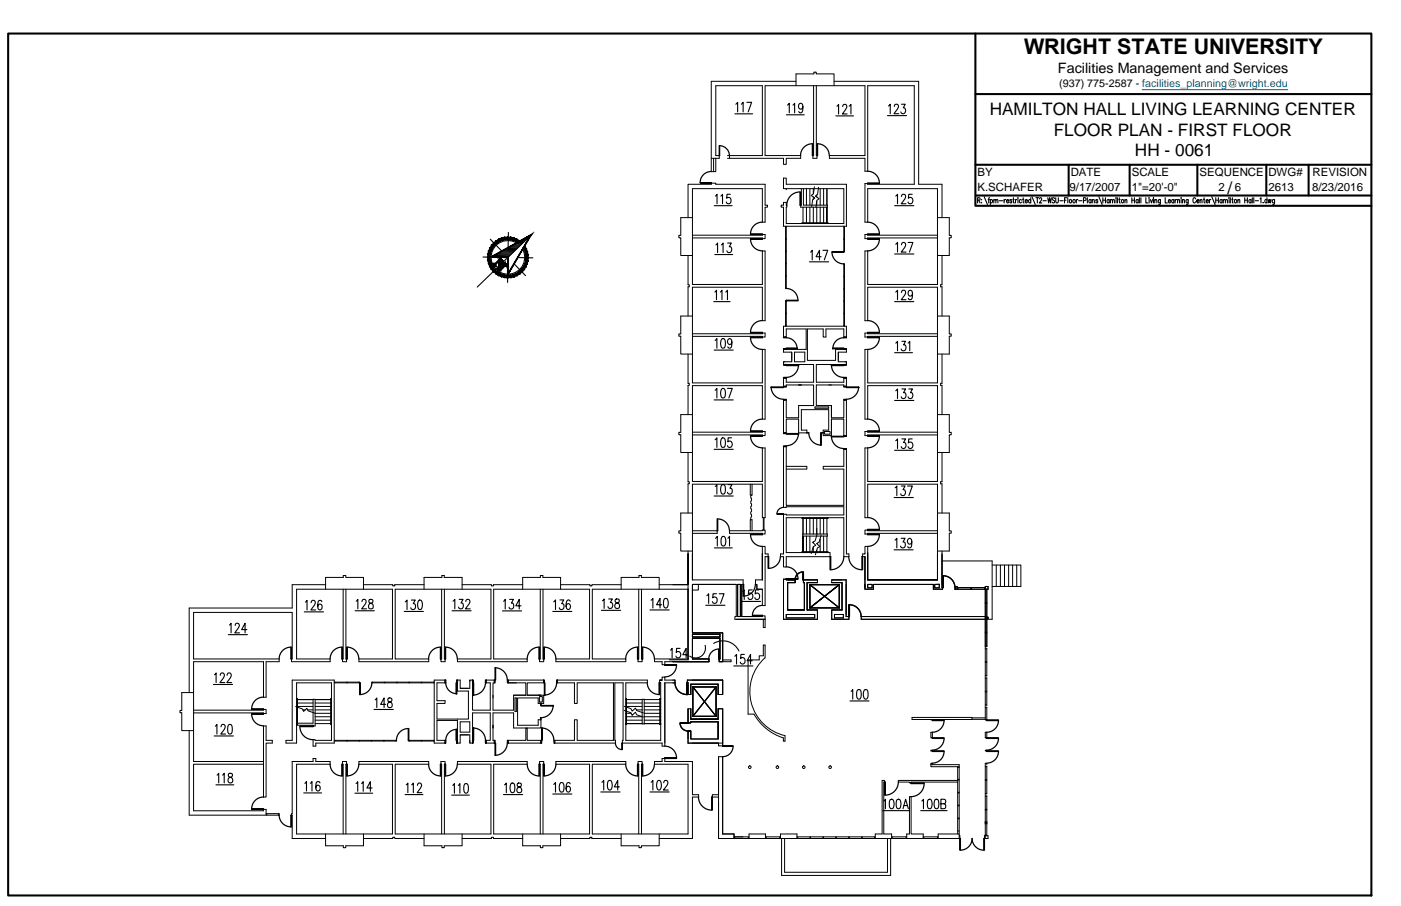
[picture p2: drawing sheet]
<svg xmlns="http://www.w3.org/2000/svg" width="432mm" height="279mm" viewBox="0 0 432 279" stroke-linecap="round" stroke-linejoin="round" font-family="sans-serif">
<defs><g id="words">
<text font-size="6.6" x="315.6" y="16.6">WRIGHT STATE UNIVERSITY</text>
<g font-size="5.3">
<text x="305" y="35.4">HAMILTON HALL LIVING LEARNING CENTER</text>
<text x="324.8" y="41.8">FLOOR PLAN - FIRST FLOOR</text>
<text x="349.8" y="48.2">HH - 0061</text>
<text x="378.3" y="59.7">/</text>
</g>
<text font-size="4.4" x="326.1" y="22.4">Facilities Management and Services</text>
<g font-size="3.5">
<text x="301.3" y="54.3">BY</text>
<text x="301.3" y="59">K.SCHAFER</text>
<text x="329.7" y="59">9/17/2007</text>
<text x="330" y="54.3">DATE</text>
<text x="348.8" y="54.3">SCALE</text>
<text x="348.8" y="59">1&quot;=20'-0&quot;</text>
<text x="369.7" y="54.3">SEQUENCE</text>
<text x="375.6" y="59">2</text>
<text x="380.6" y="59">6</text>
<text x="390.9" y="54.3">DWG#</text>
<text x="390.9" y="59">2613</text>
<text x="404.4" y="59">8/23/2016</text>
<text x="404.5" y="54.3">REVISION</text>
</g>
<text font-size="3.3" x="326.4" y="26.9">(937) 775-2587 - facilities_planning@wright.edu</text>
</g></defs>
<!-- layer: A-EXISTING -->
<g fill="none" stroke="#000" stroke-width=".31">
<path d="M245.3 26.4v-3.6h5.5v-.6h.8v.6h5.5v3.6M245.3 25.1h-26.1v27.8h1.4v-4.1M250.8 26.4v21.6h-.3v.8h1.3v-.8h-.2v-21.6M257.1 25.1h26v31.7h7.2v10.3M219.9 48.8v4.1M224.2 48.8h17.3v1.9h.8v-1.9h4.5v-.8h-11v-21.6h30.8v21.6h-11v.8h11v4h.8v-26.4h14.4v30.4h-14.4v-.2h-.8v11.9h.8v-10.3h21.5v29.5h-21.5v-10.3h-.8v21.5h.8v-10.3h21.5v29.5h-21.5v-10.3h-.8v21.5h.8v-10.4h21.5v29.6h-21.5v-10.4h-.8v21.6h.8v-10.4h21.5v29.5h-21.5M224.2 48h10.8v-21.6h-14.4v21.6h1.1v.8h-2.5M224.8 48v.8M242.3 58.2h17.8v10.7h-17.8v-5h.2v-.6h-.2v-.9h-.8v.9h-.7v.6h.7v5.9h19.4v-13h-18.6v-1.9h-.8v3.3h.8v.3M247 58.2v5.1h-.2v.6h8.2v-.6h-7.4v-5.1M248.6 58.2v5.1M249.6 58.2v5.1"/>
<path d="M250.7 58.2v1.6M251 57.6l-.3 2.1-.7 .6 1.1 .8-.6 .5-.3 2.2M252.3 57.8l-.3 2.1-.7 .6 1.1 .8-.6 .5-.3 2.1M252.8 58.2v5.1M253.8 58.2v5.1M254.9 58.2v5.1M212.1 67.1v-10.3h7.1v-.3h1.4v.3h15.2v6.5h.7v.6h-.7v4.6h-.8v-10.3h-21.6v29.5h21.6v-10.3h.8v21.5h-.8v-10.3h-21.6v29.5h21.6v-10.3h.8v21.5h-.8v-10.4h-21.6v29.6h21.6v-10.4h.8v21.6h-.8v-10.4h-21.6v29.5h15.6v1.4h-.4v9.9h6.4v-.2h.8v1.1M212.1 78.8v9h.3v.6h-.3v9.1M213.4 72.5h21.6v-.2h.8v1.3h-.8v-.2h-21.6M213.4 67.1h-3.6v5.5h-.6v.7h.6v5.5h3.6M242.1 69.8v19.2h.2v-19.2M242.1 77.4h.2"/>
<path d="M242.1 77.6h.2M242.1 73.8h.2M242.1 73.6h.2M242.1 70h.2M247.2 68.9v-.2h8v.2M247.3 68.9h7.8M247.5 63.9v4.8M247.5 68.8v.1M248.6 63.9v4.8M248.6 68.8v.1M249.6 63.9v4.8M249.6 68.8v.1"/>
<path d="M250.7 60.7v.8M250.7 63.9v4.8M250.7 68.8v.1M251.7 60.2v.6M251.7 62v1.3M251.7 63.9v4.8M251.7 68.8v.1M252.8 63.9v4.8M252.8 68.8v.1M253.8 63.9v4.8M253.8 68.8v.1M254.9 63.9v4.8v-4.8"/>
<path d="M254.9 68.8h.1M260.1 69.8v7.8h.2v-7.8M260.1 77.4h.2M260.1 73.8h.2M260.1 73.6h.2M260.1 70h.2M288.9 67.1h3.7v5.5h.6v.7h-.6v5.5h-3.7M288.9 72.5h-21.5v-.2h-.8v1.3h.8v-.2h21.5M290.3 78.8v9h-.4v.6h.4v9.1M213.4 97.5h-3.6v5.5h-.6v.7h.6v5.5h3.6M242.1 96.8h.2M242.1 96.6h.2"/>
<path d="M242.1 93h.2M242.1 85.2h.2M242.1 81.4h.2M242.1 88.8h.2M242.1 85h.2M242.1 81.2h.2M260.1 96.8h.2M260.1 96.6h.2M260.1 93h.2M260.1 92.8h.2M260.1 89.2h.2M260.1 89h.2"/>
<path d="M260.1 85.4h.2M260.1 85.2h.2M260.1 81.6h.2M288.9 97.5h3.7v5.5h.6v.7h-.6v5.5h-3.7M212.1 109.2v9h.3v.6h-.3v9.1M213.4 102.9h21.6v-.2h.8v1.2h-.8v-.2h-21.6M241.9 111.6h-.4v.8h9.3v5.5h-8.5v-1.3h-.8v2.5h.8v-.4h8.5v6.4h-4.7v3.7h-3.8v-5.4h-.8v10.1h.8v-4.2h3.8v4.2h2.6v-.9h-1.7v-6.3h8.4v6.3h-1.7v1.7h2.6v-5h3.8v5h.8v-10.9h-.8v5.4h-3.8v-3.7h-4.7v-6.4h8.5v.4h.8v-2.5h-.8v1.3h-8.5v-5.5h9.3v-.8h-.4M242.1 100.6v-7.8h.2v7.8M242.1 100.4h.2M244 111.1v-2.5h-2.5v-.8h7v-6.4h-6.2v2.5h-.8v-3.3h19.4v3.3h-.8v-2.5h-5.5v2.5h-.9v-2.5h-4.9v9.7h8.7v-3.3h3.4v.8h-2.5v2.5M244 108.6v3h-2.5M244.9 108.6h3.1v3h-3.1z"/>
<path d="M246.1 118.7h.9M246.1 112.4h.9M258.4 108.6v3h2.5M260.1 100.6v-19.2h.2v19.2M260.1 100.4h.2M288.9 102.9h-21.5v-.2h-.8v1.2h.8v-.2h21.5M290.3 109.2v9h-.4v.6h.4v9.1M212.1 139.5v9.1h.3v.6h-.3v9M213.4 133.3h21.6v-.2h.8v1.2h-.8v-.2h-21.6M213.4 127.9h-3.6v5.4h-.6v.8h.6v5.4h3.6M241.5 137.7h.8v18.1h17.8v-11.1h-6.4v-.9h6.4v-5.2h.8v32.2h.7v.9h-1.5v-12h-17.8v10.7h13.5v1.3h-13.5v3.2h-.8v-3.2h-.9v-.9h.9v-12.2h.8v.2h17.8v-2.5h-17.8v.2h-.8zM251.2 125.5h4.2v.4h-4.2z"/>
<path d="M254.1 133.1h1.7v.8h-1.7zM288.9 127.9h3.7v5.4h.6v.8h-.6v5.4h-3.7M288.9 133.3h-21.5v-.2h-.8v1.2h.8v-.2h21.5M290.3 139.5v9.1h-.4v.6h.4v9M213.4 158.2h-3.6v5.5h-.6v.7h.6v5.5h3.6M231.2 149.3v3.4h.6v-3.4M231.5 154.4v.9M231.5 159.4v.9M231.5 156.1v.8M231.5 157.8v.8M231.5 152.8v.8M231.5 158.6l.1 .8"/>
<path d="M231.5 155.3l.1 .8M231.5 156.9l.1 .9M231.5 153.6l.1 .8M231.6 152.7v.1M235.3 159.7v3.8M235.5 159.7v3.8M242.3 143.8h6.4v.9h-6.4M247.2 159.7v.2h8v-.2M247.3 159.7h7.8M247.5 159.7v.1M247.5 159.9v4.8M248.6 159.7v.1"/>
<path d="M248.6 159.9v4.8M249.6 159.7v.1M249.6 159.9v4.8M250.7 159.7v.1M250.7 159.9v4.8M251.7 159.7v.1M251.7 159.9v4.8M252.8 159.7v.1M252.8 159.9v4.8M253.8 159.7v.1M253.8 159.9v4.8M254.9 159.7v.1"/>
<path d="M254.9 159.9v4.8M288.9 158.2h3.7v5.5h.6v.7h-.6v5.5h-3.7M212.1 169.9v33.3h-10.4v.9h2.4v.9h.8v-.9h13.6M212.1 170.7v9.5v-9.5M213.4 163.7h7.6v.8h-7.6M224.8 163.7h10.2v-.2h.8v1.2h-.8v-.2h-10.2zM231.2 163.7v-3.4h.6v3.4M235 178.8h-2.2v1.4h.5v1.5M235 178.8v-10.3h.8v2.3h.9v.9h-.9v15h-.8v-5h-1.7M235 178.8v-8.1v8.1M242.3 178.8v-.2h-.8v12.4h10.4M242.3 178.8h2.8h-2.3"/>
<path d="M242.3 178.8h2.8v.9M242.8 179.7v8.4h5.1v-8.4h-.3M242.8 179.7h2.3h-2.3M242.8 179.7h2.3M242.8 179.7v8.4M245.1 179.7v-.9v.9M247.2 170.4v-.2h8v.2M247.3 170.4h7.8M247.4 164.7h7.6v.6h-7.6zM247.5 170.2v-4.9v4.9M247.5 170.4h.1M247.6 179.7v-.9v.9"/>
<path d="M247.6 179.7h.3h-.3M247.6 179.7v-.9h4.3v.9h-3.1v8.4M248.6 165.3v4.9M248.6 170.3v.1M249.6 165.3v4.9M249.6 170.3v.1M250.7 167.1v.3M250.7 168.7v1.5M250.7 170.3v.1M251.7 169.6v.6M251.7 170.3v.1M251.9 164.7l-.7 2.1-.7 .4 .9 1-.7 .4-.7 2.1"/>
<path d="M252.8 166.3v3.9M252.8 170.3v.1M253.1 165.1l-.7 2.1-.7 .4 1 .9-.8 .5-.6 2.1M253.8 165.3v4.9M253.8 170.3v.1M254.9 165.3v4.9M254.9 170.3v.1M256.3 178.8h4.5v11.3h.8v.9h-5.3M259.4 178.8h-3.1v.9h3.2v8.4M266.6 171.7v10h2.6v-1.5M266.6 171.7h-.7v-.9h.7v-2.3h.8v10.3M266.6 170.7v.1"/>
<path d="M267.4 178.8h21.5h-21.5M288.9 163.7h-21.5v-.2h-.8v1.2h.8v-.2h21.5M290.3 173h15.5v18h-40.4v-.9h38.7M290.3 169.9v11.3M305.8 174.3h8.8v6.6h-8.8M307.1 174.3v6.6M308.3 174.3v6.6M309.6 174.3v6.6M310.9 174.3v6.6M312.1 174.3v6.6M313.4 174.3v6.6M100.3 181.7v-3.6h5.5v-.6h.8v.6h5.4v3.6"/>
<path d="M100.3 180.3h-10.2v7.2h-31.8v26.1M105.8 181.7v21.5h-.2v.9h1.2v-.9h-.2v-21.5M112 180.3h9v.4h.7v-.4h9M130.7 181.7v-3.6h5.5v-.6h.7v.6h5.5v3.6M136.1 181.7v21.5h-.2v.9h1.3v-.9h-.2v-21.5M142.4 180.3h9v.4h.7v-.4h9M161.1 181.7v-3.6h5.5v-.6h.7v.6h5.5v3.6M166.5 181.7v21.5h-.2v.9h1.3v-.9h-.2v-21.5M172.8 180.3h9v.4h.6v-.4h9M191.4 181.7v-3.6h5.5v-.6h.8v.6h5.5v3.6M196.9 181.7v21.5h-.2v.9h1.2v-.9h-.2v-21.5M203.2 180.3h8.9"/>
<path d="M212.1 181.7h-29.5v21.5h10.3v.9h-21.6v-.9h10.4v-21.5h-29.5v21.5h10.3v.9h-21.5v-.9h10.3v-21.5h-29.5v21.5h10.3v.9h-21.5v-.9h10.4v-21.5h-29.6v21.5h10.3v.9h-11.9v-.9h.3v-14.3h-30.4v14.3h26.3v.9h-4v10.9h-.8v-10.9h-21.5v30.7h21.5M213.4 196.4v-.8h8.5v.8M213.4 196.4h8.5M215.2 180.2v1.8h-1.8M222.7 195.2v8.9h-1M222.7 195.2v8.9h-1v-.9h.2M228.2 180.2h-.9v9.9h.9M228.2 180.2v9.9M233.3 180.2v1.5M235.3 191v2.5h.5v-2.5M235.8 191h-9.3v-.9h.4v-9.9h-13.5v15h9.3M242.3 189.5h8.8v1.1h-8.8z"/>
<path d="M242.8 188.1h5.1h-5.1M248.8 188.1h3.1v2.9M249.6 180.3v7.2M249.6 180.3h9.1M249.6 180.3l9.1 7.2M249.6 187.5h9.1M257.2 189.5h2.7v1.1h-2.7zM258.7 180.3v7.2l-9.1-7.2v7.2h9.1M258.7 180.3l-9.1 7.2M258.7 180.3v7.2M259.5 188.1h-3.2v2.9M267.4 180.2h1.4v1.1h-1.4z"/>
<path d="M269.2 180.2h18.5v1.5M287.7 181.7h2.8M288.1 180.2h1.4v1.1h-1.4zM290.3 181.2h.2v.5M294.5 180.9v.8v-.8h.5zM295 181.2h8.7M295 180.9v.8M295.2 181.2v.5M299.2 181.2v.5M299.4 181.2v.5M303.5 181.2v.5M303.7 195.2h.4"/>
<path d="M303.7 195h.4M303.7 190.3h.8v.5h-.8M303.7 185.9h.4M303.7 186.1h.4M303.7 181.9h.4M303.7 199.2h.4M304.1 181.7v8.6M304.1 190.8v8.6h-.4M304.1 199.9v8.6M304.5 180.9h-.8v.8M304.5 180.9v.8h-10.2v-.5h.2M304.5 180.9h-.8v41.1"/>
<path d="M59.7 213.6h-3.7v5.5h-.5v.7h.5v5.5h3.7M59.7 219h21.5v-.2h.8v1.3h-.8v-.2h-21.5M90.1 209.7h12.9v19.5h-5.7v.9h-.8v-2h.6v.2h5.1v-17.7h-10.8v18.6h-3.2v-.9h1.9zM91.1 217.9l2.1 .7 .4 .8 1-.9 .4 .7 2 .7M91.4 215.7h.2h-.2M91.4 216.8h.2M91.4 217.9h.2M91.4 215.5h.2v7.9h-.2M91.4 215.4h.3v8h-.3M91.4 218.9h.2M91.4 220h.2M91.7 216.8h4.8"/>
<path d="M91.7 217.9h4.8M91.7 215.7h4.8M93.4 218.9h.7M94.8 218.9h1.7M97.1 215.7h4.9h-4.9M97.1 216.8h4.9M97.1 217.9h4.9M97.1 218.9h4.9M97.1 220h4.9M102 216.8h.2M102 217.9h.2M102 218.9h.2"/>
<path d="M102 220h.2M102 215.7h.2M102.2 215.4h-.2v8h.2M102.2 215.5v7.9M103 210.4h7.8v.2h-7.8M103.2 210.4v.2M106.8 210.4v.2M107 210.4v.2M110.6 210.4v.2M114.8 210.4v.2M118.4 210.4v.2M118.6 210.4v.2"/>
<path d="M122.2 210.4v.2M122.4 210.4v.2M126 210.4v.2M126.2 210.4v.2M129.8 210.4v.2M130 210.4v.2M133.6 210.4v.2M133.8 210.4h-19.2v.2h19.2M144.4 212.3h-2.6v-2.6h-.8v3.4h3.4v8.7h-9.7v-4.9h2.5v-.8h-2.5v-5.5h2.5v-.9h-3.4v19.5h3.4v-.9h-2.5v-6.1h6.3v7h.8v-2.6h2.6M144.8 210.2v-.5h.8v9.3h5.5v-8.4h-1.3v-.9h2.6v.9h-.5v8.4h6.4v-4.6h3.8v-3.8h-5.5M144.8 209.7v2.6h-3M145.6 214.4v.6"/>
<path d="M151.9 214.4v.8M156.6 210.6v-.9h11v.9h-5.1v3.8h4.2M156.6 210.6h2.5M158.7 215.2h.4v4.2h-.4zM166.3 214.4h1.3v2.5h-1.7v-1.7h-6.4v8.5h6.4v-1.7h.8v2.5h-8.4v-4.6h-6.4v8.4h.5v.9h-2.6v-.9h1.3v-8.4h-5.5v9.3h-.8v-.9M166.3 214.8h.8v1.7h-.8zM192.4 217.8l2.1 .7 .3 .8 1-.9 .4 .7 2.1 .8M192.4 219.1l2.1 .7 .3 .8 1-1 .4 .8 2.1 .7M192.9 216.8h.1M192.9 217.9h.1M192.9 218.9h.1M192.9 220h.1"/>
<path d="M192.9 215.4h.2v8h-.2M192.9 215.5v7.9M192.9 215.7h.1M193.1 216.8h4.8M193.1 217.9h4.8M193.1 220h1.4M193.1 215.7h4.8M196.1 218.9h1.8M197.9 215.7h.7v7.5h-.7zM198.6 216.8h4.8M198.6 217.9h4.8M198.6 218.9h4.8"/>
<path d="M198.6 220h4.8M198.6 215.7h4.8M203.3 209.7h.8h-.8v.9h.3M203.3 210.6h.3M203.5 216.8h.1M203.5 218.9h.1M203.5 220h.1M203.5 215.7h.1M203.6 217.9h-.1h.1M203.6 215.4h-.2v8h.2M203.6 215.5h-.1v7.9h.1M204.1 209.7v-.9h.8v.9h3.1v.9h-3.1v19.5h-.8v-.9h-12.3v-.9h.2v-17.7h-2.5v17.7h.2v.9h-18.7v-.9h6.1v-6.3h.8v6.3h11.2v-17.7h-11.2v6.3h-.8v-6.3h-5.3v-.9h27.7v.9h-6.6v17.7h10.7v-17.7"/>
<path d="M207.4 204.1h11.1h-11.1M207.4 209.7h.6v.9h-.6M211.9 209.7v.9h.2M211.9 209.7h10.8M211.9 209.7v.9M212.1 218.6v4.3h.8v-.3M212.1 210.6h-.2h.2M212.1 210.6v3.6h.8v-3.2h8.4v3.2M213.4 203.2h5.1v.9M213.4 203.2v-6.3h8.5v6.3M213.5 211.9v9l7.2-9v9M213.5 211.9l7.2 9"/>
<path d="M213.5 211.9h7.2M213.5 211.9v9M220.7 211.9v9M220.7 211.9l-7.2 9M221.9 203.2h-.2v.9M222.7 209.7v4.5h-1.4M222.7 218.6h-1.4v3.2M222.7 218.6v11.4h-1.2v-.8M222.7 203.5h2.6v.6h-3.6M230.6 203.5h3.4v-1.3h1.3v-3.3h.5v4a13.9 13.9 0 0 0 6.1 24v1.7h-.5v-1a15.9 15.9 0 0 1-9-7.4h-1.8zM303.7 204.1h.4M303.7 213.2h.4"/>
<path d="M303.7 200.1h.4M303.7 204.3h.4M303.7 209.1h.4M303.7 208.3h.4M303.7 213.4h.4M303.7 218.2h.4M303.7 217.4h.4M304.1 209v8.6M304.1 218v4M58.3 225.3v26.1h27.7v-.5h-4M81.2 235.7h-21.5v14.3h21.5v-.4h.8v1.8M81.2 223.9h.8v4.4h1.9v.9h-1.9v16.6h-.8z"/>
<path d="M91.4 223h5.1v-7.3h.6v8.2h-.6v-.2h-5.1M91.4 221h.2M91.4 222.1h.2M91.4 223.2h.2M97.1 221h4.9M97.1 222.1h4.9M97.1 223.2h4.9M102 221h.2M102 222.1h.2M102 223.2h.2M103 228.3h19.2v.2h-19.2M103.2 228.3v.2"/>
<path d="M106.8 228.3v.2M107 228.3v.2M110.6 228.3v.2M110.8 228.3v.2M114.4 228.3v.2M114.6 228.3v.2M118.2 228.3v.2M118.4 228.3v.2M122 228.3v.2M126.2 228.3v.2M129.8 228.3v.2M130 228.3v.2"/>
<path d="M133.6 228.3v.2M133.8 228.3h-7.8v.2h7.8M141.8 222.6h3v3.2h-3zM141.8 226.6h3v2.6M156.6 228.3h5.5v-3.8h.4v3.8h4.2v.9h-10.1zM192.9 221h.1M192.9 222.1h.1M192.9 223.2h.1M193.1 221h4.8M193.1 222.1h4.8M197.9 223.2h-4.8h4.8M198.6 221h4.8"/>
<path d="M198.6 222.1h4.8M198.6 223.2h4.8M203.5 223.2h.1zM203.5 221h.1M203.5 222.1h.1M212.1 229.2h9.4v.8M212.1 225.4h.8v2.5h8.4M212.1 225.4h.8h-.8v2.4M212.1 229.2h10.6M212.1 225.4v3.8M212.9 222.6h8.4v5.3M212.9 225.4v2.5h8.4"/>
<path d="M213.5 220.9h7.2M221.3 221.8h-8.4h8.4M221.3 221.8h-8.4v-3.2h-.8v4.3h.8v-.3M221.3 227.8v-5.2v5.3M221.5 233.4v11.7h-1.9v.7h1.9v12.8h74.3v-.9h-.2M281.1 221.2h18.5v.7h-18.5zM286.9 221.9h.5M286.9 225.8h.5v1.8h-.5zM286.9 231.4h.5v.2h-.5zM286.9 235.8h8.7v22.8M287.4 235.8v-.4h-.5v1h8.7M295.2 236.4v20.8"/>
<path d="M295.2 236.7h.4M299.6 221.4h4M299.6 221.8h4.1M303.7 221.9h.4M303.7 225.8h.4v1.8h-.4zM303.7 231.4h.4v.2h-.4zM303.7 236.4h.4M304.1 235.8v-.4h-.4v14.3M304.1 236.2v8.7M82.2 250.9v.5M85.8 250.9v.5M100.3 258.6h-10.2v-7.2h-.3v-.5h.3v-16.1h6.4v-.9h.8v.9h4.4v.9h-10.3v21.5h29.6v-21.5h-10.4v-.9h21.5v.9h-10.3v21.5h29.5v-21.5h-10.3v-.9h21.5v.9h-10.3v21.5h29.5v-21.5h-10.4v-.9h21.6v.9h-10.3v21.5h29.5v-21.5h-10.4v-.9h2.4v-.9h.8v.9h8.5v10.3h1.9v.7h-1.9v12.8h-10.2"/>
<path d="M100.3 257.2v3.6h5.5v.6h.8v-.6h5.4v-3.6M105.8 257.2v-21.5h-.2v-.9h1.2v.9h-.2v21.5M112 258.6h9v-.4h.7v.4h9M130.7 257.2v3.6h5.5v.6h.7v-.6h5.5v-3.6M136.1 257.2v-21.5h-.2v-.9h1.3v.9h-.2v21.5M142.4 258.6h9v-.4h.7v.4h9M161.1 257.2v3.6h5.5v.6h.7v-.6h5.5v-3.6M166.5 257.2v-21.5h-.2v-.9h1.3v.9h-.2v21.5M172.8 258.6h9v-.4h.6v.4h9M191.4 257.2v3.6h5.5v.6h.8v-.6h5.5v-3.6M196.9 257.2v-21.5h-.2v-.9h1.2v.9h-.2v21.5M221.5 246.4v-13h1.2v23.8"/>
<path d="M222.7 257.2h3.5v1.4v-1.4zM226.2 258.1h4.7M226.4 258.1v.5M230.6 258.1v.5M230.9 258.6v-1.4h5v1.4M235.9 258.1h4.7M236.1 258.1v.5M240.3 258.1v.5M240.6 258.6v-1.4h5v1.4M240.9 258.6v11.4h33.6v-11.4M241.8 258.6v10.4h31.7v-10.4M245.6 258.1h24.2"/>
<path d="M245.8 258.1v.5M249.7 258.1v.5M249.8 258.1v.5M253.6 258.1v.5M253.8 258.1v.5M257.6 258.1v.5M257.8 258.1v.5M261.6 258.1v.5M261.8 258.1v.5M265.6 258.1v.5M265.7 258.1v.5M269.6 258.1v.5"/>
<path d="M269.8 258.6v-1.4h2.1v-16.5h.7v.5h-.2v16h2.4v1.4M274.8 258.1h4.7M275 258.1v.5M279.2 258.1v.5M279.5 258.6v-1.4h.8v-11.5h.5v11.5h3.7v1.4M284.5 258.1h4.7M284.7 258.1v.5M288.9 258.1v.5M295.2 240.7h-18.3v.5h3.4v.2h.5v-.2h14.4M295.2 240.3h.4M295.2 244.3h.4M295.2 244.5h.4"/>
<path d="M295.2 240.6h.4M295.2 248.3h.4M295.2 248.5h.4M295.2 252.3h.4M295.2 252.5h.4M295.2 256.3h.4M295.6 257.2h-6.4v1.4M303.7 253.5v.2h.4v-.2M303.7 253.3v5.3h-.3v-.9h1.1v.9l-.8-.1M303.7 257.5h.4v.2M303.7 240.5h.4M303.7 240.7h.4"/>
<path d="M303.7 244.7h.4M303.7 245.5h.4M303.7 249.6h.4M303.7 254h.4M304.1 249.7h-.4v4.4M304.1 245.3v12.4"/>
<circle cx="231.1" cy="236.6" r=".4"/>
<circle cx="239.6" cy="236.6" r=".4"/>
<circle cx="247.7" cy="236.6" r=".4"/>
<circle cx="255.9" cy="236.6" r=".4"/>
</g>
<!-- layer: ROOM-NUMBER -->
<g fill="none" stroke="#000" stroke-width=".34">
<path d="M226.5 35.1h5.5M226.8 32.1l.5-.5v2.9M228.5 32.1l.5-.5v2.9M230.2 31.6h1.5l-1.1 2.9M242.4 35.4h5.5M242.7 32.4l.6-.6v3M244.4 32.4l.5-.6v3M247.5 32.8l-.1 .4a.63 .63 0 0 1-.6 .5 .63 .63 0 0 1-.6-.5l-.1-.4a.82 .82 0 0 1 .7-1l.6 .5 .1 .5a1.44 1.44 0 0 1-.9 2l-.4-.4M257.6 35.7h5.5M258 32.7l.5-.5v3M259.7 32.9l.5-.7 .6 .1 .2 .4-.3 1-1.1 1.5h1.5M261.7 32.7l.6-.5v3"/>
<path d="M273.5 35.7h5.9M273.8 32.7l.6-.6v3M275.6 32.8l.3-.5 .6-.2 .4 .9-1.4 2.1h1.5M277.8 32.1h1.2l-.6 1.1a.84 .84 0 0 1 .7 1.3 .84 .84 0 0 1-1.5 0M225.1 59.9h-1l-.1 1.2 .1-.1a.91 .91 0 0 1 1.2 .9 .91 .91 0 0 1-1.2 .8l-.2-.4M281.1 59.9h-1l-.1 1.2a.89 .89 0 0 1 1.4 .8 .89 .89 0 0 1-1.4 .7l-.1-.3M220.1 63.4h5.6M220.3 78.5h5.5M220.5 60.5l.5-.6v2.9M220.7 75.5l.5-.6v3M222.2 60.5l.5-.6v2.9M222.3 75.5l.6-.6v3"/>
<path d="M224.3 74.9h1.1l-.6 1.2a.86 .86 0 0 1 .7 1.2 .86 .86 0 0 1-1.4 .3l-.1-.2M249.8 77.7l.5-.5v3M253.1 79.2h-1.6l1.1-2v3M253.6 77.2h1.5l-1 3M275.7 63.4h6M275.7 78.3h6M276.1 60.5l.5-.6v2.9M276.1 75.3l.5-.5v2.9M277.8 60.6l.5-.7 .6 .1 .2 .5-.3 .9-1 1.4h1.4M277.8 75.5l.2-.4a.68 .68 0 0 1 1-.2 .68 .68 0 0 1 0 1l-1.2 1.8h1.4M279.9 74.8h1.5l-1.1 2.9M220 93h5"/>
<path d="M220.3 90.1l.5-.6v2.9M222 90.1l.5-.6v2.9M223.7 90.1l.5-.6v2.9M249.5 80.7h5.9M275.7 93h6M276.1 90.1l.5-.6v2.9M277.8 90.2l.5-.7 .6 .1 .2 .5-.3 .9-1 1.4h1.4M281.2 90.5l-.1 .4a.63 .63 0 0 1-.5 .4 .63 .63 0 0 1-.6-.4l-.1-.4a.82 .82 0 0 1 .7-1l.5 .4 .1 .6a1.37 1.37 0 0 1-.8 1.9l-.4-.4M220.1 108h5.9M220.4 105l.6-.6v3M222.4 119.9l.5-.1a2.36 2.36 0 0 1 .4 2.8l-.6 .1a2.23 2.23 0 0 1-.3-2.8zM222.4 104.6l.5-.2a2.36 2.36 0 0 1 .4 2.8l-.6 .2a2.23 2.23 0 0 1-.3-2.8z"/>
<path d="M224.2 119.8h1.5l-1.1 2.9M225.6 105.4l-.3 .7a.88 .88 0 0 1-1.2-.6 .88 .88 0 0 1 .7-1.1h.2a2.02 2.02 0 0 1 0 3l-.6-.2-.1-.3M275.7 108.8h5.5M276.1 105.8l.5-.5v2.9M278 119.9h1.1l-.6 1.2a.86 .86 0 0 1 .7 1.2 .86 .86 0 0 1-1.4 .3v-.2M278 105.3h1.1l-.6 1.1a.88 .88 0 0 1 .7 1.2 .88 .88 0 0 1-1.4 .3v-.3M279.9 105.8l.5-.5v2.9M280.1 119.9h1.1l-.6 1.2a.86 .86 0 0 1 .7 1.2 .86 .86 0 0 1-1.3 .3l-.1-.2M220.1 138.6h5.9M220.1 123.3h5.9M220.4 135.6l.6-.6v3M220.4 120.4l.6-.6v2.9"/>
<path d="M222.4 135.2l.5-.2a2.36 2.36 0 0 1 .4 2.9l-.6 .1a2.23 2.23 0 0 1-.3-2.8zM225.5 135h-1.1l-.1 1.3a.87 .87 0 0 1 1.4 .7 .87 .87 0 0 1-1.4 .7l-.1-.3M275.7 138.9h6M275.7 123.5h6M276.1 135.9l.5-.5v2.9M276.1 120.5l.5-.6v3M278 135.4h1.1l-.6 1.1a.88 .88 0 0 1 .7 1.2 .88 .88 0 0 1-1.4 .3v-.3M281.1 135.4h-1l-.1 1.2a.95 .95 0 0 1 1.4 .6 .95 .95 0 0 1-1 1.1l-.5-.6M220.1 153h5.9M220.4 150l.6-.5v2.9M222.4 149.6l.5-.1a1.38 1.38 0 0 1 .7 1.6l-.3 1.1-.6 .2a2.21 2.21 0 0 1-.3-2.8zM224.4 149.5h1.2l-.6 1.1a.86 .86 0 0 1 .7 1.3 .86 .86 0 0 1-1.5-.1"/>
<path d="M275.6 153.4h5.9M275.9 150.4l.5-.5v2.9M277.8 149.9h1.1l-.6 1.1a.86 .86 0 0 1 .7 1.2 .86 .86 0 0 1-1.3 .3l-.1-.2M279.7 149.9h1.5l-1.1 2.9M220.2 169h5.5M220.5 166l.6-.6v3M222.5 165.6l.6-.2a2.02 2.02 0 0 1 0 3h-.2a1.38 1.38 0 0 1-.7-1.7zM224.3 166l.5-.6v3M275.6 169.6h5.8M275.9 166.6l.5-.6v3M277.8 166h1.1l-.6 1.1a.9 .9 0 0 1 .7 1.2 .9 .9 0 0 1-1.2 .5l-.2-.4M281 167l-.3 .7a.8 .8 0 0 1-1-.8 .8 .8 0 0 1 1-.7 2.73 2.73 0 0 1 0 2.6l-.5 .2-.4-.5"/>
<path d="M70.4 195.7h5.9M70.7 192.8l.5-.6v3M72.5 192.9l.2-.6 .6-.1 .5 .9-1.4 2.1h1.4M76.1 194.2h-1.6l1-2v3M93.8 188.7h5.9M94.1 185.7l.5-.6v3M95.9 185.9l.1-.5a.68 .68 0 0 1 1-.1 .68 .68 0 0 1 .1 1l-1.3 1.8h1.5M99.2 185.6l-.1-.3-.5-.2a1.54 1.54 0 0 0-.7 2l.3 .8a.86 .86 0 0 0 1.2-.6 .86 .86 0 0 0-.7-1l-.5 .1-.3 .7M109.4 188.4h6M109.8 185.4l.5-.6v3M111.6 185.5l.4-.7 .6 .2 .2 .4-.3 1-1 1.4h1.5M113.8 185a.64 .64 0 0 0 .2 .9 .89 .89 0 0 1 1.1 1.1 .89 .89 0 0 1-1.4 .5l-.1-.3a1.24 1.24 0 0 1 1.2-1.4 .6 .6 0 0 0-.3-1z"/>
<path d="M124.6 188.6h5.9M124.9 185.6l.5-.5v2.9M126.8 185.1h1.2l-.6 1.1a.85 .85 0 0 1 .7 1.2 .85 .85 0 0 1-1.5 0M129 185.2l.6-.1a1.97 1.97 0 0 1 0 2.9h-.3a2.23 2.23 0 0 1-.3-2.8zM139.3 188.4h5.9M139.6 185.4l.6-.6v3M141.5 184.8h1.2l-.6 1.1a.85 .85 0 0 1 .7 1.3 .85 .85 0 0 1-1.5 0M143.6 185.5l.2-.5 .6-.2 .4 .9-1.4 2.1h1.5M154.9 188.4h5.9M155.2 185.4l.5-.6v3M157.1 184.8h1.2l-.7 1.2a.87 .87 0 0 1 .7 1.2 .87 .87 0 0 1-1.3 .4l-.1-.3M160.6 186.8h-1.6l1-2v3"/>
<path d="M170.4 188.6h5.8M170.7 185.6l.5-.6v3M172.6 185h1.2l-.7 1.2a.9 .9 0 0 1 .7 1.1 .9 .9 0 0 1-1.2 .5l-.2-.4M175.7 185.4l-.6-.4a1.83 1.83 0 0 0 .1 3 .87 .87 0 0 0 .6-1.1 .87 .87 0 0 0-1-.6l-.3 .7M185.3 188.2h6M185.7 185.3l.5-.6v2.9M187.6 184.7h1.1l-.6 1.1a.88 .88 0 0 1 .7 1.2 .88 .88 0 0 1-1.3 .4l-.1-.3M189.7 184.8a.64 .64 0 0 0 .2 1 .97 .97 0 0 1 1 .7 .97 .97 0 0 1-.5 1.1 .84 .84 0 0 1-.9-.6 .84 .84 0 0 1 .6-1l.7-.3a.64 .64 0 0 0-.4-1zM200.3 188.1h6M200.7 185.1l.5-.6v3M203.9 186.5h-1.5l1-2v3M204.8 184.7l.5-.2a2.02 2.02 0 0 1 0 3h-.2a2.36 2.36 0 0 1-.3-2.8z"/>
<path d="M209.6 200h-1.1l-.1 1.2a.93 .93 0 0 1 1.5 .5 .93 .93 0 0 1-1.1 1.2l-.5-.6M217.3 199a3.1 3.1 0 0 1-1.2 3.4 3.1 3.1 0 0 1-3.5-.1M217.5 186.7h5.9M217.9 183.7l.5-.6v3M220 198.4a5.5 5.5 0 0 1 7.7 2.4M220.8 183.1h-1l-.1 1.3a.94 .94 0 0 1 1.4 .5 .94 .94 0 0 1-1 1.2l-.5-.6M221.7 183.1h1.5l-1.1 3M228.5 185.5h5.9M228.9 182.5l.5-.6v3M231.8 181.9h-1l-.2 1.3a.95 .95 0 0 1 1.5 .5 .95 .95 0 0 1-1 1.2l-.5-.6M233.9 181.9h-1.1v1.3a.95 .95 0 0 1 1.4 .5 .95 .95 0 0 1-1 1.2l-.6-.6M65.8 211.1h5.9"/>
<path d="M66.1 208.1l.5-.6v3M67.9 208.3l.1-.5a.68 .68 0 0 1 1-.1 .68 .68 0 0 1 .1 1l-1.3 1.8h1.5M70 208.3l.1-.5a.68 .68 0 0 1 1-.1 .68 .68 0 0 1 .1 1l-1.3 1.8h1.5M115.3 218.8h5.9M115.6 215.8l.5-.6v3M118.9 217.2h-1.6l1.1-2v3M119.6 215.4a.64 .64 0 0 0 .3 1 .89 .89 0 0 1 1.1 1 .89 .89 0 0 1-1.5 .5l-.1-.3a1.24 1.24 0 0 1 1.3-1.3 .63 .63 0 0 0-.3-1.1zM206.3 203.5h5.9M206.6 200.5l.6-.5v2.9M212 201.9h-1.5l1-1.9v2.9M226.2 205.4h5.8M226.5 202.4l.5-.6v3"/>
<path d="M229.4 201.8h-1l-.1 1.3a.95 .95 0 0 1 1.5 .5 .95 .95 0 0 1-1.1 1.2l-.6-.6M231.9 203.8h-1.6l1-2v3M262 216.2h5.9M262.3 213.2l.5-.5v2.9M264.3 212.8l.6-.1a2.12 2.12 0 0 1 0 2.9h-.3a2.36 2.36 0 0 1-.3-2.8zM266.4 212.8l.5-.1a1.38 1.38 0 0 1 .7 1.6l-.3 1.1-.6 .2a2.28 2.28 0 0 1-.3-2.8zM66 227h5.9M66.4 224l.5-.6v3M66.9 239l.5-.5v2.9M68.1 224.1l.2-.4a.68 .68 0 0 1 .9-.1 .68 .68 0 0 1 .1 1l-1.3 1.8h1.5M68.6 239l.5-.5v2.9M70.5 223.5l.5-.1a1.38 1.38 0 0 1 .6 1.7l-.3 1.1-.5 .2a1.38 1.38 0 0 1-.6-1.7z"/>
<path d="M70.5 238.6a.86 .86 0 0 0 .1 .9 .86 .86 0 0 0 .8 .4 .84 .84 0 0 1 .3 1.2 .84 .84 0 0 1-1.3 0l-.1-.3a1.24 1.24 0 0 1 1.2-1.3 .6 .6 0 0 0-.3-1zM66.6 242h5.5M93.6 244.5h5.5M94 241.6l.5-.6v2.9M95.6 241.6l.6-.6v2.9M98.6 241.4l-.1-.3-.5-.1a1.54 1.54 0 0 0-.7 2l.1 .5a.63 .63 0 0 0 .6 .4 .63 .63 0 0 0 .6-.4l.1-.4a.82 .82 0 0 0-.7-1l-.6 .4-.1 .5M109.4 244.6h5.5M109.7 241.6l.6-.5v2.9M111.4 241.6l.5-.5v2.9M114.7 243h-1.6l1-1.9v2.9M124.9 245h5.5M125.2 242l.5-.5v2.9"/>
<path d="M126.9 242l.5-.5v2.9M128.7 242.2l.4-.7 .6 .1 .2 .4a3.7 3.7 0 0 1-1.3 2.4h1.4M139.2 245.2h5.5M139.5 242.2l.6-.5v2.9M141.2 242.2l.5-.5v2.9M143.2 241.8l.5-.1a1.38 1.38 0 0 1 .7 1.6l-.3 1.1-.6 .2a2.44 2.44 0 0 1-.3-2.8zM155.2 245h5.9M155.5 242l.6-.5v2.9M157.5 241.6l.5-.1a1.38 1.38 0 0 1 .7 1.7l-.3 1.1-.6 .1a2.28 2.28 0 0 1-.3-2.8zM159.5 241.6a.86 .86 0 0 0 .1 .9 .86 .86 0 0 0 .9 .4 .86 .86 0 0 1 .1 1.4 .86 .86 0 0 1-1.4-.4 .86 .86 0 0 1 .7-1.1l.7-.3a.64 .64 0 0 0-.4-1zM170.4 244.9h5.8M170.7 241.9l.5-.6v3"/>
<path d="M172.7 241.5l.5-.2a2.36 2.36 0 0 1 .3 2.9l-.5 .1a2.23 2.23 0 0 1-.3-2.8zM175.7 241.7l-.6-.4a1.83 1.83 0 0 0 .1 3 .87 .87 0 0 0 .6-1.1 .87 .87 0 0 0-1-.6l-.3 .7M185.2 244.2h5.9M185.5 241.2l.6-.5v2.9M187.5 240.8l.6-.1a2.02 2.02 0 0 1 0 2.9h-.3a2.36 2.36 0 0 1-.3-2.8zM190.9 242.7h-1.6l1.1-2v2.9M200.3 244.2h6M200.7 241.2l.5-.5v2.9M202.7 240.8l.5-.1a2.02 2.02 0 0 1 0 2.9h-.2a2.28 2.28 0 0 1-.3-2.8zM204.6 241.4l.1-.4a.68 .68 0 0 1 1-.2 .68 .68 0 0 1 .1 1l-1.3 1.8h1.5M272 250h8.3M272.4 247l.5-.5v2.9"/>
<path d="M274.4 246.6l.5-.1a1.97 1.97 0 0 1 0 2.9h-.2a1.38 1.38 0 0 1-.6-1.7zM276.5 246.6l.5-.1a1.97 1.97 0 0 1 0 2.9h-.2a1.38 1.38 0 0 1-.6-1.7zM278.3 249.4l.8-2.9 .9 2.9M278.6 248.4h1.1M283.8 250h8.1M284.1 247l.5-.5v2.9M286.1 246.6l.6-.1a1.97 1.97 0 0 1 0 2.9h-.3a1.38 1.38 0 0 1-.6-1.7zM288.2 246.6l.5-.1a1.36 1.36 0 0 1 .7 1.6l-.3 1.2-.6 .1a2.23 2.23 0 0 1-.3-2.8zM290 247.9h1l.5-.6a.64 .64 0 0 0-.5-.8h-1v2.9h1l.4-.3v-1l-.4-.2"/>
</g>
<!-- layer: A-DOOR -->
<g fill="none" stroke="#000" stroke-width=".38">
<path d="M215.8 56.3h3.4v.2h-3.4zM219.2 52.9a3.4 3.4 0 0 0-3.4 3.4M221.7 44.9l.1 3.1zM221.8 44.9a3 3 0 0 1 3 3.1M246.5 59.2a4 4 0 0 0-4 4M246.6 59.2h.2v4.1h-.2zM250.4 44.3a3.6 3.6 0 0 0-3.7 3.7M250.4 44.3h.1v3.7h-.1zM251.8 44.3h.2v3.7h-.2zM252 44.3a3.6 3.6 0 0 1 3.6 3.7M267.4 52.8a3.6 3.6 0 0 1 3.6 3.6M267.4 56.4h3.6v.2h-3.6z"/>
<path d="M231.3 73.6h3.7v.2h-3.7zM231.3 72.2h3.7v.1h-3.7zM231.3 73.7a3.6 3.6 0 0 0 3.6 3.7M234.9 68.5a3.6 3.6 0 0 0-3.6 3.6M256.4 77.6h3.7v.2h-3.7zM256.4 77.8a3.6 3.6 0 0 0 3.6 3.6M267.4 68.5a3.6 3.6 0 0 1 3.6 3.6M267.4 73.6h3.6v.2h-3.6zM267.4 72.2h3.6v.1h-3.6zM271 73.7a3.6 3.6 0 0 1-3.6 3.7M234.9 98.9a3.6 3.6 0 0 0-3.6 3.6M242.3 89a3.6 3.6 0 0 1 3.6 3.6"/>
<path d="M242.3 92.6h3.7v.2h-3.7zM267.4 98.9a3.6 3.6 0 0 1 3.6 3.6M231.3 102.5h3.7v.2h-3.7zM231.3 103.9h3.7v.3h-3.7zM231.3 104.1a3.6 3.6 0 0 0 3.6 3.7M237.7 119.3a3.8 3.8 0 0 0 3.8 3.8M237.7 119.4h3.8v.1h-3.8zM241.5 107.5h.8v.3h-.8zM241.5 103.9h.8v.3h-.8zM241.5 116.4h.8v.2h-.8zM241.5 112.4h.8v.2h-.8zM241.5 119.1h.8v.3h-.8z"/>
<path d="M242.3 104.2a3.4 3.4 0 0 1 3.4 3.3M242.3 107.3h3.4v.2h-3.4zM242.3 112.6l3.8 .1zM246.1 112.6a3.8 3.8 0 0 1-3.8 3.8M256.3 112.6a3.8 3.8 0 0 0 3.7 3.8M256.3 112.6l3.8 .1zM256.7 107.3h3.4v.2h-3.4zM260 104.2a3.4 3.4 0 0 0-3.3 3.3M260.1 107.5h.8v.3h-.8zM260.1 116.4h.8v.2h-.8zM260.1 112.4h.8v.2h-.8zM260.1 119.1h.8v.3h-.8z"/>
<path d="M260.1 103.9h.8v.3h-.8zM260.9 119.4h3.8v.1h-3.8zM264.6 119.3a3.8 3.8 0 0 1-3.7 3.8M267.4 102.5h3.6v.2h-3.6zM267.4 103.9h3.6v.3h-3.6zM271 104.1a3.6 3.6 0 0 1-3.6 3.7M231.3 132.9h3.7v.2h-3.7zM231.3 134.3h3.7v.2h-3.7zM231.3 134.5a3.6 3.6 0 0 0 3.6 3.6M234.9 129.3a3.6 3.6 0 0 0-3.6 3.6M241.5 137.5h.8v.2h-.8zM241.5 133.5h.8v.2h-.8z"/>
<path d="M241.5 123.2h.8v.2h-.8zM242.3 133.7h3.8v.2h-3.8zM246.1 133.7a3.8 3.8 0 0 1-3.8 3.8M248.7 133.4l.6 .1zM249.3 133.5a3.8 3.8 0 0 0 3.8 3.8M252.9 133.5h.2v3.8h-.2zM253.1 133.4l.6 .1zM256.3 134.5a3.8 3.8 0 0 0 3.7 3.8M256.3 134.5h3.8v.2h-3.8zM260.1 123.2h.8v.2h-.8zM260.1 138.4h.8v.2h-.8zM260.1 134.3h.8v.2h-.8z"/>
<path d="M267.4 129.3a3.6 3.6 0 0 1 3.6 3.6M267.4 132.9h3.6v.2h-3.6zM267.4 134.3h3.6v.2h-3.6zM271 134.5a3.6 3.6 0 0 1-3.6 3.6M239.5 158.5l2 .1zM241.5 156.5a2.01 2.01 0 0 0-2 2M267.4 159.6a3.6 3.6 0 0 1 3.6 3.6M221 160h.2v3.7h-.2zM221.2 160a3.6 3.6 0 0 1 3.6 3.7M231.3 164.7h3.7v.2h-3.7zM231.3 164.9a3.6 3.6 0 0 0 3.6 3.6M236.7 171.7h.2v3.6h-.2z"/>
<path d="M240.5 171.7a3.6 3.6 0 0 1-3.6 3.6M242.3 174.8a3.6 3.6 0 0 1 3.6 3.6M242.3 178.4h3.7v.2h-3.7zM247.5 176.4a2.43 2.43 0 0 0-2.5 2.4M247.5 176.4l.1 2.4zM255.8 171.7h.2v4h-.2zM260.1 171.7a4 4 0 0 1-4.1 4M261.6 171.7a4 4 0 0 0 4 4M265.7 171.7h.2v4h-.2zM267.4 163.3h3.6v.2h-3.6zM267.4 164.7h3.6v.2h-3.6zM271 164.9a3.6 3.6 0 0 1-3.6 3.6"/>
<path d="M290.5 177.6h.2v3.6h-.2zM290.7 177.6a3.6 3.6 0 0 1 3.6 3.6M89.7 199.6a3.6 3.6 0 0 0-3.7 3.6M89.7 199.6h.1v3.6h-.1zM105.4 199.6a3.6 3.6 0 0 0-3.7 3.6M105.4 199.6h.2v3.6h-.2zM106.8 199.6h.2v3.6h-.2zM107 199.6a3.6 3.6 0 0 1 3.6 3.6M135.7 199.6a3.6 3.6 0 0 0-3.6 3.6M135.7 199.6h.2v3.6h-.2zM137.2 199.6h.1v3.6h-.1zM137.3 199.6a3.6 3.6 0 0 1 3.6 3.6"/>
<path d="M166.1 199.6a3.6 3.6 0 0 0-3.6 3.6M166.1 199.6h.2v3.6h-.2zM167.6 199.6h.1v3.6h-.1zM167.7 199.6a3.6 3.6 0 0 1 3.6 3.6M196.5 199.6a3.6 3.6 0 0 0-3.7 3.6M196.5 199.6h.2v3.6h-.2zM197.9 199.6h.2v3.6h-.2zM198.1 199.6a3.6 3.6 0 0 1 3.6 3.6M229 180.2h.2v3.6h-.2zM231.9 189.8h3.1v.1h-3.1zM232.8 180.2a3.6 3.6 0 0 1-3.6 3.6M234.9 186.7a3 3 0 0 0-3 3"/>
<path d="M249.6 187.5l9.1-7.2-9.1 7.2M249.6 180.3h9.1v7.2M249.6 180.3v7.2M249.6 180.3l9.1 7.2M249.6 187.5h9.1M261.6 186.5h.2v3.6h-.2zM261.8 186.5a3.6 3.6 0 0 1 3.6 3.6M77.6 218.6h3.6v.2h-3.6zM81.2 215a3.6 3.6 0 0 0-3.6 3.6M110.8 210.6h.2v3.6h-.2zM114.6 210.6a3.6 3.6 0 0 1-3.6 3.6M137.2 209.7h.2v.9h-.2z"/>
<path d="M137.4 210.6a3.4 3.4 0 0 0 3.4 3.3M140.6 210.6h.2v3.4h-.2zM140.8 209.7h.2v.9h-.2zM145.6 209.7h.3v.9h-.3zM145.9 210.6l.1 3.8zM149.6 210.6a3.8 3.8 0 0 1-3.8 3.7M149.6 209.7h.2v.9h-.2zM152.4 209.7h.2v.9h-.2zM152.6 205.9a3.8 3.8 0 0 1 3.8 3.8M152.6 206h.2v3.7h-.2zM156.4 209.7h.2v.9h-.2zM166.6 216.9l.1 .7z"/>
<path d="M166.7 217.6l3.8 .1zM167.6 209.7h.2v.9h-.2zM167.8 210.6h.2v3.8h-.2zM170.5 217.5a3.8 3.8 0 0 1-3.8 3.8M171.5 209.7h.3v.9h-.3zM171.5 210.6a3.8 3.8 0 0 1-3.7 3.7M199.5 210.6a3.6 3.6 0 0 0 3.6 3.6M203.1 210.6h.2v3.6h-.2zM204.9 205h3.6v.2h-3.6zM208 210.6a3.6 3.6 0 0 0 3.7 3.6M208.5 205.1a3.6 3.6 0 0 1-3.6 3.7M211.7 210.6h.2v3.6h-.2z"/>
<path d="M213.5 211.9v9M213.5 211.9l7.2 9M213.5 211.9h7.2M220.7 211.9v9M220.7 211.9l-7.2 9M221.5 200.2a3 3 0 0 0-3 3M221.5 200.2h.2v3h-.2zM77.6 220.2a3.6 3.6 0 0 0 3.6 3.6M77.6 220.1h3.6v.1h-3.6zM92.4 224.1a4 4 0 0 0 4.1 4M92.5 223.9h4v.2h-4zM101.7 235.7a3.6 3.6 0 0 0 3.7 3.6"/>
<path d="M105.4 235.7h.2v3.6h-.2zM106.8 235.7h.2v3.6h-.2zM110.6 235.7a3.6 3.6 0 0 1-3.6 3.6M125.8 224.7a3.6 3.6 0 0 0-3.6 3.6M125.8 224.7h.2v3.6h-.2zM132.1 235.7a3.6 3.6 0 0 0 3.6 3.6M135.7 235.7h.2v3.6h-.2zM137.2 235.7h.1v3.6h-.1zM137.2 228.3h.2v.9h-.2zM140.6 224.9h.2v3.4h-.2zM140.8 224.9a3.4 3.4 0 0 0-3.4 3.4M140.8 228.3h.2v.9h-.2z"/>
<path d="M140.9 235.7a3.6 3.6 0 0 1-3.6 3.6M145.6 228.3h.3v.9h-.3zM145.8 224.5a3.8 3.8 0 0 1 3.8 3.8M145.9 224.5l.1 3.8zM149.6 228.3h.2v.9h-.2zM152.4 228.3h.2v.9h-.2zM152.6 229.2h.2v3.7h-.2zM156.4 229.1a3.8 3.8 0 0 1-3.8 3.8M156.4 228.3h.2v.9h-.2zM162.5 235.7a3.6 3.6 0 0 0 3.6 3.6M166.1 235.7h.2v3.6h-.2zM166.6 221.3l.1 .7z"/>
<path d="M166.7 228.3h.2v.9h-.2zM166.9 224.5a3.8 3.8 0 0 1 3.8 3.8M166.9 224.5h.2v3.8h-.2zM167.6 235.7h.1v3.6h-.1zM170.7 228.3h.3v.9h-.3zM171.3 235.7a3.6 3.6 0 0 1-3.6 3.6M189.7 229.1a2.01 2.01 0 0 0 2 2.1M191.7 229.2l.1 2zM192.8 235.7a3.6 3.6 0 0 0 3.7 3.6M196.5 235.7h.2v3.6h-.2zM197.9 235.7h.2v3.6h-.2zM201.7 235.7a3.6 3.6 0 0 1-3.6 3.6"/>
<path d="M204.9 230.1a3.6 3.6 0 0 1 3.6 3.6h-3.6M204.9 233.7h3.6v.2h-3.6zM204.9 233.8h3.6M209.6 223a2.43 2.43 0 0 0 2.4 2.4M209.6 222.9l2.5 .1zM213.5 220.9h7.2M222.7 230l3.2 .1zM225.9 230.1a3.2 3.2 0 0 1-3.2 3.3M287.4 231.6h3.6v.1h-3.6zM287.4 222h3.6v.2h-3.6zM287.4 227.6h3.6v.1h-3.6zM291 231.7a3.6 3.6 0 0 1-3.6 3.6"/>
<path d="M291 222.2a3.6 3.6 0 0 1-3.6 3.6M291 227.7a3.6 3.6 0 0 1-3.6 3.6M304.1 231.6h3.6v.1h-3.6zM304.1 227.6h3.6v.1h-3.6zM304.1 222h3.6v.2h-3.6zM307.7 231.7a3.6 3.6 0 0 1-3.6 3.6M307.7 227.7a3.6 3.6 0 0 1-3.6 3.6M307.7 222.2a3.6 3.6 0 0 1-3.6 3.6M77.6 249.4h3.6v.2h-3.6zM81.2 245.8a3.6 3.6 0 0 0-3.6 3.6M86 251.4a3.6 3.6 0 0 0 3.7 3.6M89.7 251.4h.1v3.6h-.1z"/>
<path d="M215.3 245.8a4 4 0 0 0 4 4M219.3 245.8h.3v4h-.3zM272.6 241.2h.3v4h-.3zM276.9 241.2a4 4 0 0 1-4.1 4M280.8 241.4h4v.3h-4zM284.8 241.6a4 4 0 0 1-4 4.1M295.8 258.6h.2v3.6h-.2zM303.2 258.6h.2v3.6h-.2zM296 262.2a3.6 3.6 0 0 0 3.6-3.6 3.6 3.6 0 0 0 3.6 3.6"/>
</g>
<!-- layer: NORTH -->
<g fill="#000" stroke="#000" stroke-width=".31">
<path d="M153.9 79.5l.5 .4zM151.9 81.5l.6 .4zM152.1 81.8l.5 .3zM152.2 81.6l.3 .2zM153.7 81.8l1.2 .8-.9 .9zM155.6 81.8l.1 .1z"/>
<path d="M151.3 79.2l.1 .1 12.5-7.1zM151.4 79.3l12.5-7.1-.6 .6zM163.9 72.2l-.6 .6-6.9 12.2zM163.3 72.8l-6.9 12.2 .2-.9zM156.4 79.5v5.5l.2-.9zM156.4 79.5l.2-.2v4.8zM151.4 79.4l5 .1 .2-.2zM151.4 79.2l5.2 .1-5.2 .1z"/>
<path d="M152.2 74.9l.5 .5-1.2 .2zM151.5 75.6l.6 .4 .6-.6zM151.5 75.6l.6 .4-1.1 .4zM151 76.4l.7 .4 .4-.8zM151 76.4l.7 .4-1.1 .6zM150.6 77.4l.7 .2 .4-.8zM150.6 77.4l.7 .2-.9 .7zM150.4 78.3l.7 .1 .2-.8zM150.4 78.3l.7 .1-.8 .9zM151.1 78.4l-.8 .9h.7zM150.3 79.3h.7l-.7 1zM151 79.3l-.7 1 .8-.1zM150.3 80.3l.8-.1-.5 1zM151.1 80.2l-.5 1 .7-.2zM150.6 81.2l.7-.2-.4 1.1zM151.3 81l-.4 1.1 .7-.3zM150.9 82.1l.7-.3-.2 1.2zM151.6 81.8l-.2 1.2 .6-.4zM151.4 83l.6-.4v1.1zM152 82.6v1.1l.6-.5zM152 83.7l.6-.5 .2 1.2zM152.6 83.2l.2 1.2 .4-.6zM153.2 83.8l.4 1.1-.8-.5zM153.2 83.8l.4 1.1 .3-.6zM153.9 84.3l.6 1-.9-.4zM153.9 84.3l.6 1 .2-.7zM154.7 84.6l.8 1-1-.3zM154.7 84.6l.8 1 .1-.7zM155.6 84.9l.8 .8-.9-.1zM155.6 84.9l.8 .8v-.8zM156.4 84.9l1 .7-1 .1zM156.4 84.9l1 .7-.1-.7zM157.3 84.9l1.1 .5-1 .2zM157.3 84.9l1.1 .5-.2-.7zM158.2 84.7l1.1 .3-.9 .4zM158.2 84.7l1.1 .3-.3-.7zM159 84.3l1.2 .2-.9 .5zM159 84.3l1.2 .2-.5-.6zM159.7 83.9h1.2l-.7 .6zM159.7 83.9h1.2l-.5-.5zM160.4 83.4l1.2-.2-.7 .7zM161 82.7l-.6 .7 1.2-.2zM161 82.7l1.1-.3-.5 .8zM161.4 82l-.4 .7 1.1-.3zM161.4 82l1-.5-.3 .9zM161.8 81.3l-.4 .7 1-.5zM161.8 81.3l.9-.7-.3 .9zM162 80.4l-.2 .9 .9-.7zM162 80.4l.8-.8-.1 1zM162.1 79.6l-.1 .8 .8-.8zM162.8 78.6v1h-.7zM162 78.7l.1 .9 .7-1zM162.6 77.7l.2 .9-.8 .1zM161.9 77.9l.1 .8 .6-1zM162.3 76.8l.3 .9-.7 .2zM161.6 77.1l.3 .8 .4-1.1zM161.8 76l.5 .8-.7 .3zM161.2 76.3l.4 .8 .2-1.1z"/>
<path d="M153.9 79.5l.8 .7zM153.9 79.5l.8 .7z"/>
<path d="M159.3 73.8l.9 .4-.5 .7zM159.3 73.8l-.3 .6 .7 .5zM158.4 73.4l.9 .4-.3 .6zM158.4 73.4l-.2 .7 .8 .3zM157.5 73.2l.9 .2-.2 .7zM157.5 73.2l-.1 .7 .8 .2zM156.5 73.1l1 .1-.1 .7zM156.5 73.1v.7l.9 .1zM155.6 73.2l.9-.1v.7zM155.6 73.2l.1 .7 .8-.1zM154.6 73.4l1-.2 .1 .7zM154.6 73.4l.3 .7 .8-.2zM153.7 73.8l.9-.4 .3 .7zM153.7 73.8l.4 .6 .8-.3zM152.9 74.3l.8-.5 .4 .6zM152.9 74.3l.4 .6 .8-.5zM152.2 74.9l.7-.6 .4 .6zM152.2 74.9l.5 .5 .6-.5z"/>
<path d="M151.9 81.4l.2 .1zM151.9 81.4l.2 .1z"/>
<path d="M151.9 81.4l.2 .1zM151.9 81.4l.2 .1z"/>
<path d="M152.1 81.8l.5 .3zM152.2 81.8l.4 .4z"/>
<path d="M152.2 81.6l.3 .2zM152.2 81.6l.3 .2z"/>
<path d="M152.5 81.5l1.7-1.7zM154.2 79.8l-1.7 1.7zM153.9 79.5l.4 .3zM153.9 79.5l.4 .3zM153.9 79.5l.1-.1zM154 79.4l1.2 1.2zM154 79.5l1.2 1.1zM155.1 80.6l-.3 1.9zM155.1 80.6l-.4 2.1zM154.8 82.5l-.1 .2 .9-1zM155.6 81.7l-.9 1z"/>
<path d="M152.2 81.6l.3 .2zM152.2 81.6l.3 .2z"/>
<path d="M152.2 81.6l.3 .2zM152.2 81.6l.3 .2zM152.2 81.6l.3 .2z"/>
<path d="M152.2 81.6l.3 .2zM152.2 81.6l.3 .2zM152.1 81.5l.4 .3z"/>
<path d="M151.9 81.4l.6 .4zM151.9 81.4l.6 .4z"/>
<path d="M151.9 81.5l.6 .3zM151.9 81.5l.6 .3zM151.9 81.5l.6 .3zM151.9 81.5l.6 .3z"/>
<path d="M151.9 81.5l.6 .4zM151.9 81.5l.6 .4zM151.9 81.5l.6 .4z"/>
<path d="M152.3 81.6l.2 .1zM152.3 81.6l.2 .1z"/>
<path d="M152.3 81.6l.2 .2zM152.3 81.6l.2 .2zM152.3 81.6l.2 .2zM152.3 81.6l.2 .2z"/>
<path d="M152.3 81.6l.2 .2zM152.2 81.6l.3 .2z"/>
<path d="M151.9 81.5l.6 .4zM151.9 81.5l.6 .4z"/>
<path d="M151.9 81.5l.6 .4zM151.9 81.5l.6 .4z"/>
<path d="M151.9 81.5l.6 .5zM151.9 81.5l.6 .5z"/>
<path d="M151.9 81.6l.6 .4zM151.9 81.6l.6 .4z"/>
<path d="M151.8 81.5l.7 .8zM151.8 81.5l.8 .6zM151.9 81.4l-.1 .1z"/>
<path d="M152.4 81.5l.1 .2zM152.4 81.5l.2 .1z"/>
<path d="M152.4 81.5l.1 .2zM152.4 81.5l.1 .2zM152.4 81.6l.1 .1zM152.4 81.6l.1 .1z"/>
<path d="M152.4 81.6l.1 .1zM152.3 81.6l.2 .1zM152.3 81.6l.2 .1zM152.3 81.6l.2 .1z"/>
<path d="M152 81.6l.6 .5zM152 81.6l.6 .5z"/>
<path d="M152.5 81.5l.1 .1zM152.5 81.5l.1 .1zM152.4 81.5l.2 .1z"/>
<path d="M152.1 81.7l.5 .4zM152.1 81.7l.5 .4z"/>
<path d="M153.7 81.8l-.2 1.4 .5 .3zM153.5 83.2l.5 .3z"/>
<path d="M153.9 80.2l-1.3 1.4zM152.5 81.5l1.4-1.3z"/>
<path d="M154.2 79.8l.9 .8zM154.2 79.8l.9 .8z"/>
<path d="M153.9 80.6l.9 2 .2-1.2zM153.9 80.6l.9 2-1.1-.8z"/>
<path d="M154 80.3l1 1.1 .1-.4zM154 80.3l1 1.1-1.1-.8z"/>
<path d="M154.1 79.9l1 1.1v-.4zM154.1 79.9l1 1.1-1.2-.8z"/>
<path d="M155.5 81.2l.2-.1zM155.7 81.1l.7 .7zM155.7 81.2l.7 .6z"/>
<path d="M155.6 81.2l.5 .3zM155.6 81.2l.5 .3zM155.6 81.2l.5 .3z"/>
<path d="M155.6 81.8l-.7 .8 .8-.7zM155.6 81.8l-.8 .8z"/>
<path d="M155.8 81.5l.3 .3zM155.8 81.5l.3 .3z"/>
<path d="M155.7 81.7l.1 .1zM155.7 81.7l.1 .1z"/>
<path d="M155.7 81.7l.1 .1zM155.7 81.7l.1 .1z"/>
<path d="M155.7 81.8l-1.8 1.9zM153.9 83.6l1.8-1.8zM153.4 83.2l.5 .5zM153.4 83.2l.5 .4zM153.9 80.4l-.5 2.8zM154 80.2l-.5 2.9zM154 80.2l-1.4 1.4zM152.6 81.6l1.4-1.4z"/>
<path d="M155.7 81.6l.2 .2zM155.7 81.6l.2 .2zM155.7 81.6l.2 .2zM155.7 81.6l.2 .2z"/>
<path d="M155.7 81.6l.2 .2zM155.7 81.6l.1 .2z"/>
<path d="M155.8 81.6l.1 .1zM155.8 81.6l.2 .1z"/>
<path d="M155.8 81.6l.1 .2zM155.8 81.6l.1 .2zM155.7 81.6l.2 .2zM155.7 81.6l.2 .2z"/>
<path d="M155.8 81.5l.2 .2zM155.8 81.5l.2 .2z"/>
<path d="M155.8 81.5l.2 .2zM155.8 81.5l.2 .2zM155.8 81.6l.2 .1zM155.8 81.6l.2 .1z"/>
<path d="M155.8 81.5l.2 .2zM155.8 81.5l.2 .2zM155.8 81.5l.2 .2zM155.8 81.5l.3 .3z"/>
<path d="M155.6 81.2l.5 .4zM155.6 81.2l.5 .4z"/>
<path d="M155.8 81.5l.3 .3zM155.8 81.5l.3 .3z"/>
<path d="M155.6 81.3l.5 .3zM155.6 81.3l.5 .3z"/>
<path d="M155.7 81.3l.5 .4zM155.7 81.3l.5 .4z"/>
<path d="M155.7 81.3l.6 .5zM155.7 81.3l.6 .5z"/>
<path d="M155.7 81.4l.7 .4zM155.7 81.4l.7 .4zM155.8 81.4l.6 .4zM155.8 81.4l.6 .4z"/>
<path d="M155.8 81.5l.5 .4zM155.8 81.5l.5 .4z"/>
<path d="M156.1 81.8l.2 .1zM156.1 81.8l.2 .1z"/>
<path d="M155.8 81.5l.5 .4zM155.8 81.5l.5 .4zM155.8 81.5l.5 .4zM155.8 81.5l.5 .4z"/>
<path d="M155.8 81.4l.6 .4zM155.8 81.4l.6 .4z"/>
<path d="M155.8 81.5l.6 .3zM155.8 81.5l.5 .4z"/>
</g>
<g fill="none" stroke="#000" stroke-width=".31">
<path d="M152.1 81.6l.1 .1M152.3 81.6h.1M152.4 81.8l.1 .1M152.5 81.7v.1M152.5 81.8h.1M155.5 81.2h.1M155.7 81.6l.1 .1M155.7 81.6h.1M155.8 81.5v.1M155.8 81.5h.1M155.8 81.4v.1M155.9 81.7v.1"/>
<path d="M155.9 81.7h.1M156 81.7h.1"/>
</g>
<circle cx="152.6" cy="81.6" r=".17" fill="#000"/>
<g fill="none" stroke="#000" stroke-width=".34">
<path d="M148.9 79.3h4.7M151.1 73.8l3.6 3.6 3.8 .1M151.7 79.1h5.1M152.2 78.8l4.9 .1M152.7 78.5l4.7 .1M153.2 78.2l4.4 .1M153.7 78h4.2M154.1 77.7l4.1 .1M155.2 77.2h3.6M155.6 76.9l3.5 .1M156.1 76.6l3.2 .1M156.7 71.7l-.1 4.7h3"/>
<path d="M157.1 76.1h2.8M157.6 75.8l2.6 .1M158.1 75.6h2.4M158.6 75.3h2.1M159.1 75l1.9 .1M159.2 74.9a5.2 5.2 0 0 0-7.8 3.5 5.2 5.2 0 0 0 6 6.1 5.2 5.2 0 0 0 3.7-7.6M159.5 79.4l4.7 .1M159.6 74.8h1.7M160 74.5h1.6M160.5 74.2h1.4M161 74h1.2M161.5 73.7h.9"/>
<path d="M162 73.4h.7M162.5 73.1l.5 .1M163 72.9h.3M163.5 72.6h.1M163.6 72.5l-8.5 8.3M153.6 82.2l-6.5 6.3M156.5 82.4l-.1 4.7M158.4 81.3l3.6 3.7"/>
</g>
<!-- layer: BORDER -->
<path d="M2.5 10.3h420.2v265.9h-420.2zM300.6 10.3v53.2h122.1M300.6 29h122.1M300.6 50.8h122.1M329.4 50.8v9.5M348.2 50.8v9.5M369 50.8v9.5M390.3 50.8v9.5M403.3 50.8v9.5M300.8 60.3h121.9" fill="none" stroke="#000" stroke-width=".63"/>
<!-- layer: BORDER-NOTE -->
<g fill="none" stroke="#000" stroke-width=".34">
<path d="M301.3 61.7l.7-.1v-.5l-.7-.1v1.6M301.7 61.7l.4 .9M302.5 61.5h.1M302.5 62.4v.2zM303.3 60.7l1 2.4M304.6 61.5h.3M305 61l-.2 .1-.1 1.5M305.2 61.7l.2-.1a.46 .46 0 0 1 .5 .5 .46 .46 0 0 1-.5 .4l-.2-.2M305.2 61.5v1.6M306.3 61.8l.3-.3 .3 .1v1M306.3 61.5v1.1M306.9 61.8l.3-.3 .3 .1 .1 1"/>
<path d="M308 61.9h1M309.5 61.5v1.1M309.9 61.5l-.4 .5M310.2 62h.7l-.1-.4a.46 .46 0 0 0-.6 .5 .46 .46 0 0 0 .6 .4l.1-.2M311.8 61.7l-.2-.2-.4 .2 .6 .4v.4l-.3 .1-.3-.3M312.2 61.5h.4M312.3 61v1.3l.3 .3M313 61.5v1.1M313.4 61.5l-.4 .5M313.7 61v.1zM313.7 61.5v1.1M314.8 61.7l-.1-.1a.46 .46 0 0 0-.5 .5 .46 .46 0 0 0 .5 .4l.1-.2"/>
<path d="M315.2 61.5h.4M315.4 61v1.3l.3 .3M316 62h.7l-.2-.4a.46 .46 0 0 0-.5 .5 .46 .46 0 0 0 .5 .4l.2-.2M317.7 61.7l-.1-.1a.46 .46 0 0 0-.6 .5 .46 .46 0 0 0 .6 .4l.1-.2M317.7 61v1.6M318.1 60.7l1 2.4M319.3 61h.8M319.7 61v1.6M320.4 61.4v-.3a.36 .36 0 0 1 .6 0 .36 .36 0 0 1 0 .5l-.7 1h.8M321.5 61.9h1M322.9 61l.3 1.6 .3-1.6 .3 1.6 .2-1.6M325 61.2l-.2-.2-.5 .2 .1 .4 .6 .3v.6l-.5 .1-.2-.3"/>
<path d="M325.4 61v1.1l.3 .5 .5-.3v-1.3M326.7 61.9h1M328.1 61.7h.5M328.9 61h-.8v1.6M329.1 61v1.6M331.7 61.5v1.1M332.2 61.5l-.5 .5M332.5 61.9h1M333.9 61.8l.7-.1v-.6l-.7-.1v1.6M335.1 61v1.6M336.3 61.7l-.2-.1a.46 .46 0 0 0-.5 .5 .46 .46 0 0 0 .5 .4l.2-.2M336.3 61.5v1.1"/>
<path d="M336.6 61.8l.3-.3 .3 .1 .1 1M336.6 61.5v1.1M338.3 61.7l-.2-.2-.4 .2 .6 .4v.4l-.3 .1-.3-.3M338.7 60.7l1 2.4M339.9 61.7h.8M339.9 61v1.6M340.7 61v1.6M341.9 61.7l-.2-.1a.46 .46 0 0 0-.5 .5 .46 .46 0 0 0 .5 .4l.2-.2M341.9 61.5v1.1M342.2 61.8l.3-.3 .3 .1 .1 1M342.2 61.5v1.1M342.9 61.8l.2-.3 .3 .1 .1 1"/>
<path d="M344 61v.1zM344 61.5v1.1M344.4 61v1.6M344.8 61.5h.4M345 61v1.3l.3 .3M346.7 61.8l.3-.3 .3 .1v1M346.7 61.5v1.1M348.8 61.7h.8M348.8 61v1.6M349.6 61v1.6M350.8 61.7l-.1-.1a.46 .46 0 0 0-.6 .5 .46 .46 0 0 0 .6 .4l.1-.2M350.8 61.5v1.1"/>
<path d="M351.2 61v1.6M351.6 61v1.6M353.2 61v1.6h.6M354.2 61v.1zM354.2 61.5v1.1M354.6 61.5l.3 1.1 .3-1.1M355.5 61v.1zM355.5 61.5v1.1M355.9 61.8l.3-.3 .3 .1v1M355.9 61.5v1.1M357.6 61.5v1.5h-.5M357.6 61.7v-.1a.46 .46 0 0 0-.6 .5 .46 .46 0 0 0 .6 .4v-.2"/>
<path d="M359.1 61v1.6h.7M360.1 62h.7l-.1-.4a.46 .46 0 0 0-.6 .5 .46 .46 0 0 0 .6 .4l.1-.2M361.8 61.7l-.1-.1a.46 .46 0 0 0-.6 .5 .46 .46 0 0 0 .6 .4l.1-.2M361.8 61.5v1.1M362.2 61.5v1.1M362.6 61.5l-.4 .5M362.9 61.8l.3-.3 .3 .1v1M362.9 61.5v1.1M364 61v.1zM364 61.5v1.1M364.5 61.8l.2-.3 .3 .1 .1 1M364.5 61.5v1.1"/>
<path d="M366.2 61.5v1.5h-.5M366.2 61.7l-.1-.1a.46 .46 0 0 0-.6 .5 .46 .46 0 0 0 .6 .4l.1-.2M368.5 61.4l-.3-.4a.85 .85 0 0 0-.5 .8 .85 .85 0 0 0 .5 .8l.3-.4M368.9 62h.6l-.1-.4a.46 .46 0 0 0-.5 .5 .46 .46 0 0 0 .5 .4l.1-.2M369.9 61.8l.2-.3 .3 .1 .1 1M369.9 61.5v1.1M370.9 61.5h.4M371.1 61v1.3l.3 .3M371.7 62h.7l-.1-.4a.46 .46 0 0 0-.6 .5 .46 .46 0 0 0 .6 .4l.1-.2M372.8 61.5v1.1M373.2 61.5l-.4 .5M373.5 60.7l1 2.4"/>
<path d="M374.7 61.7h.8M374.7 61v1.6M375.5 61v1.6M376.7 61.7l-.2-.1a.46 .46 0 0 0-.5 .5 .46 .46 0 0 0 .5 .4l.2-.2M376.7 61.5v1.1M377 61.8l.3-.3 .3 .1 .1 1M377 61.5v1.1M377.7 61.8l.3-.3 .2 .1 .1 1M378.8 61v.1zM378.8 61.5v1.1M379.2 61v1.6M379.7 61.5h.3"/>
<path d="M379.8 61v1.3l.3 .3M381.5 61.8l.3-.3 .3 .1v1M381.5 61.5v1.1M383.6 61.7h.8M383.6 61v1.6M384.4 61v1.6M385.6 61.7l-.1-.1a.46 .46 0 0 0-.6 .5 .46 .46 0 0 0 .6 .4l.1-.2M385.6 61.5v1.1M386 61v1.6M386.4 61v1.6M386.9 61.9h1M388.3 61.3l.3-.3v1.6"/>
<path d="M389.3 62.4l.1 .1M390.5 61.7l-.1-.1a.46 .46 0 0 0-.6 .5 .46 .46 0 0 0 .6 .4l.1-.2M390.5 61v1.6M390.9 61.5l.2 1.1 .2-1.1 .3 1.1 .2-1.1M392.8 61.5l-.1 1.5h-.4M392.8 61.7l-.1-.1a.46 .46 0 0 0-.6 .5 .46 .46 0 0 0 .6 .4l.1-.2"/>
<circle cx="329.9" cy="62" r=".47"/>
<circle cx="331" cy="62" r=".47"/>
<circle cx="346" cy="62" r=".47"/>
<circle cx="380.8" cy="62" r=".46"/>
</g>
<path d="M352.1 27.7h44.8" fill="none" stroke="#007095" stroke-width=".34"/>
<use href="#words"/>
</svg>
